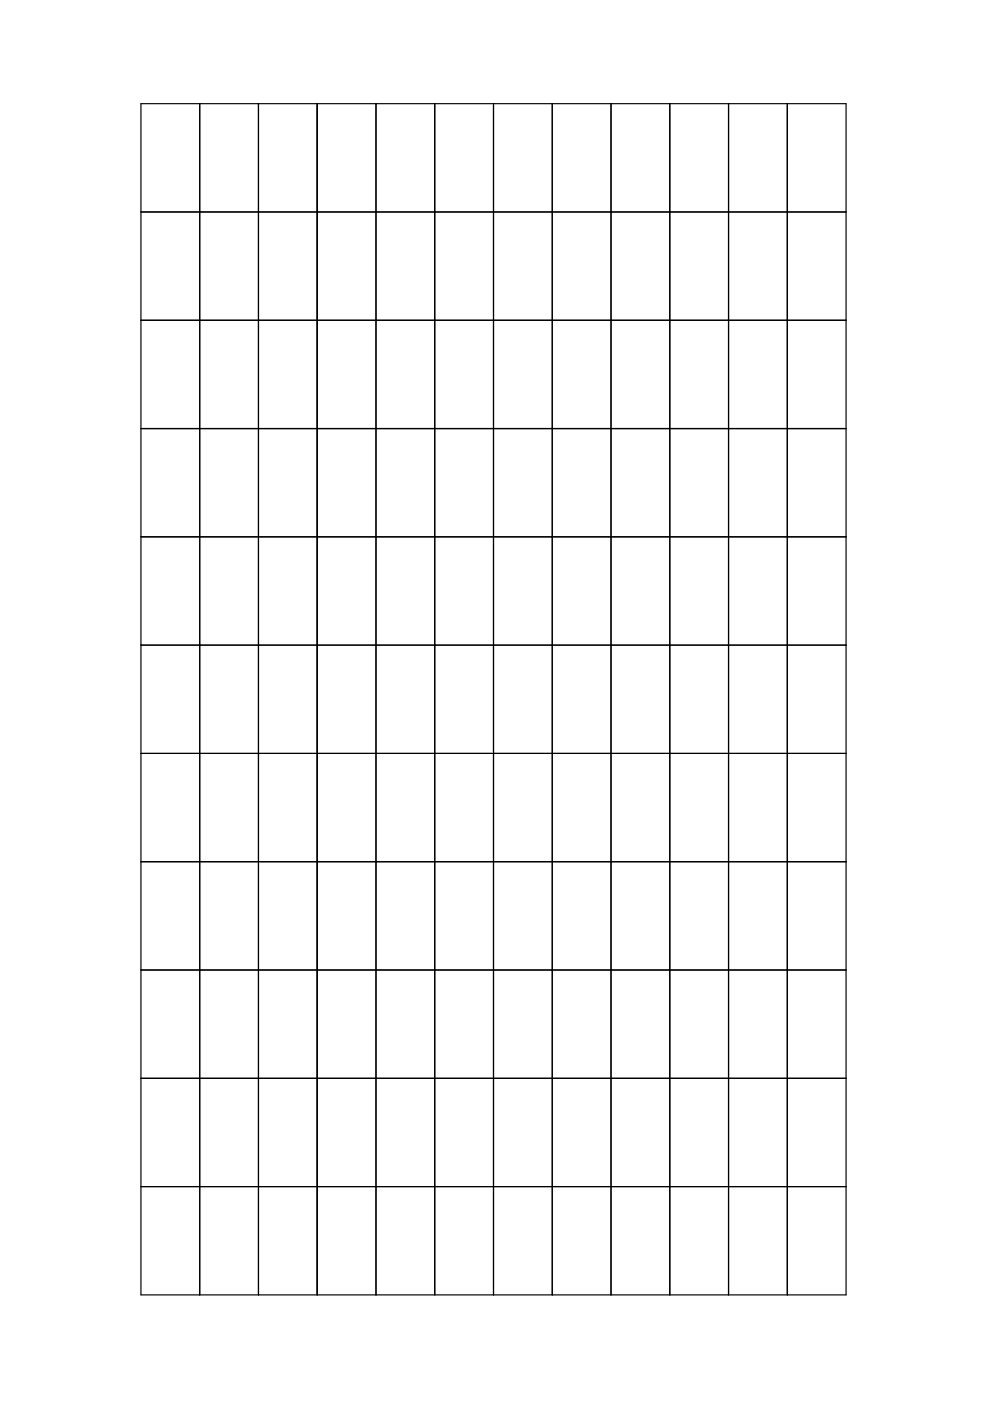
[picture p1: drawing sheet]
<svg xmlns="http://www.w3.org/2000/svg" width="210mm" height="297mm" viewBox="0 0 210 297" stroke-linecap="round" stroke-linejoin="round" font-family="sans-serif">
<g fill="none" stroke="#000" stroke-width=".25">
<path d="M29.9 22h149.5v252.5h-149.5zM42.3 22v252.5M54.8 22v252.5M67.3 22v252.5M79.7 22v252.5M92.2 22v252.5M104.6 22v252.5M117.1 22v252.5M129.6 22v252.5M142 22v252.5M154.5 22v252.5M166.9 22v252.5"/>
<path d="M29.9 44.9h149.5M29.9 67.9h149.5M29.9 90.9h149.5M29.9 113.8h149.5M29.9 136.8h149.5M29.9 159.7h149.5M29.9 182.7h149.5M29.9 205.7h149.5M29.9 228.6h149.5M29.9 251.6h149.5"/>
</g>
</svg>
